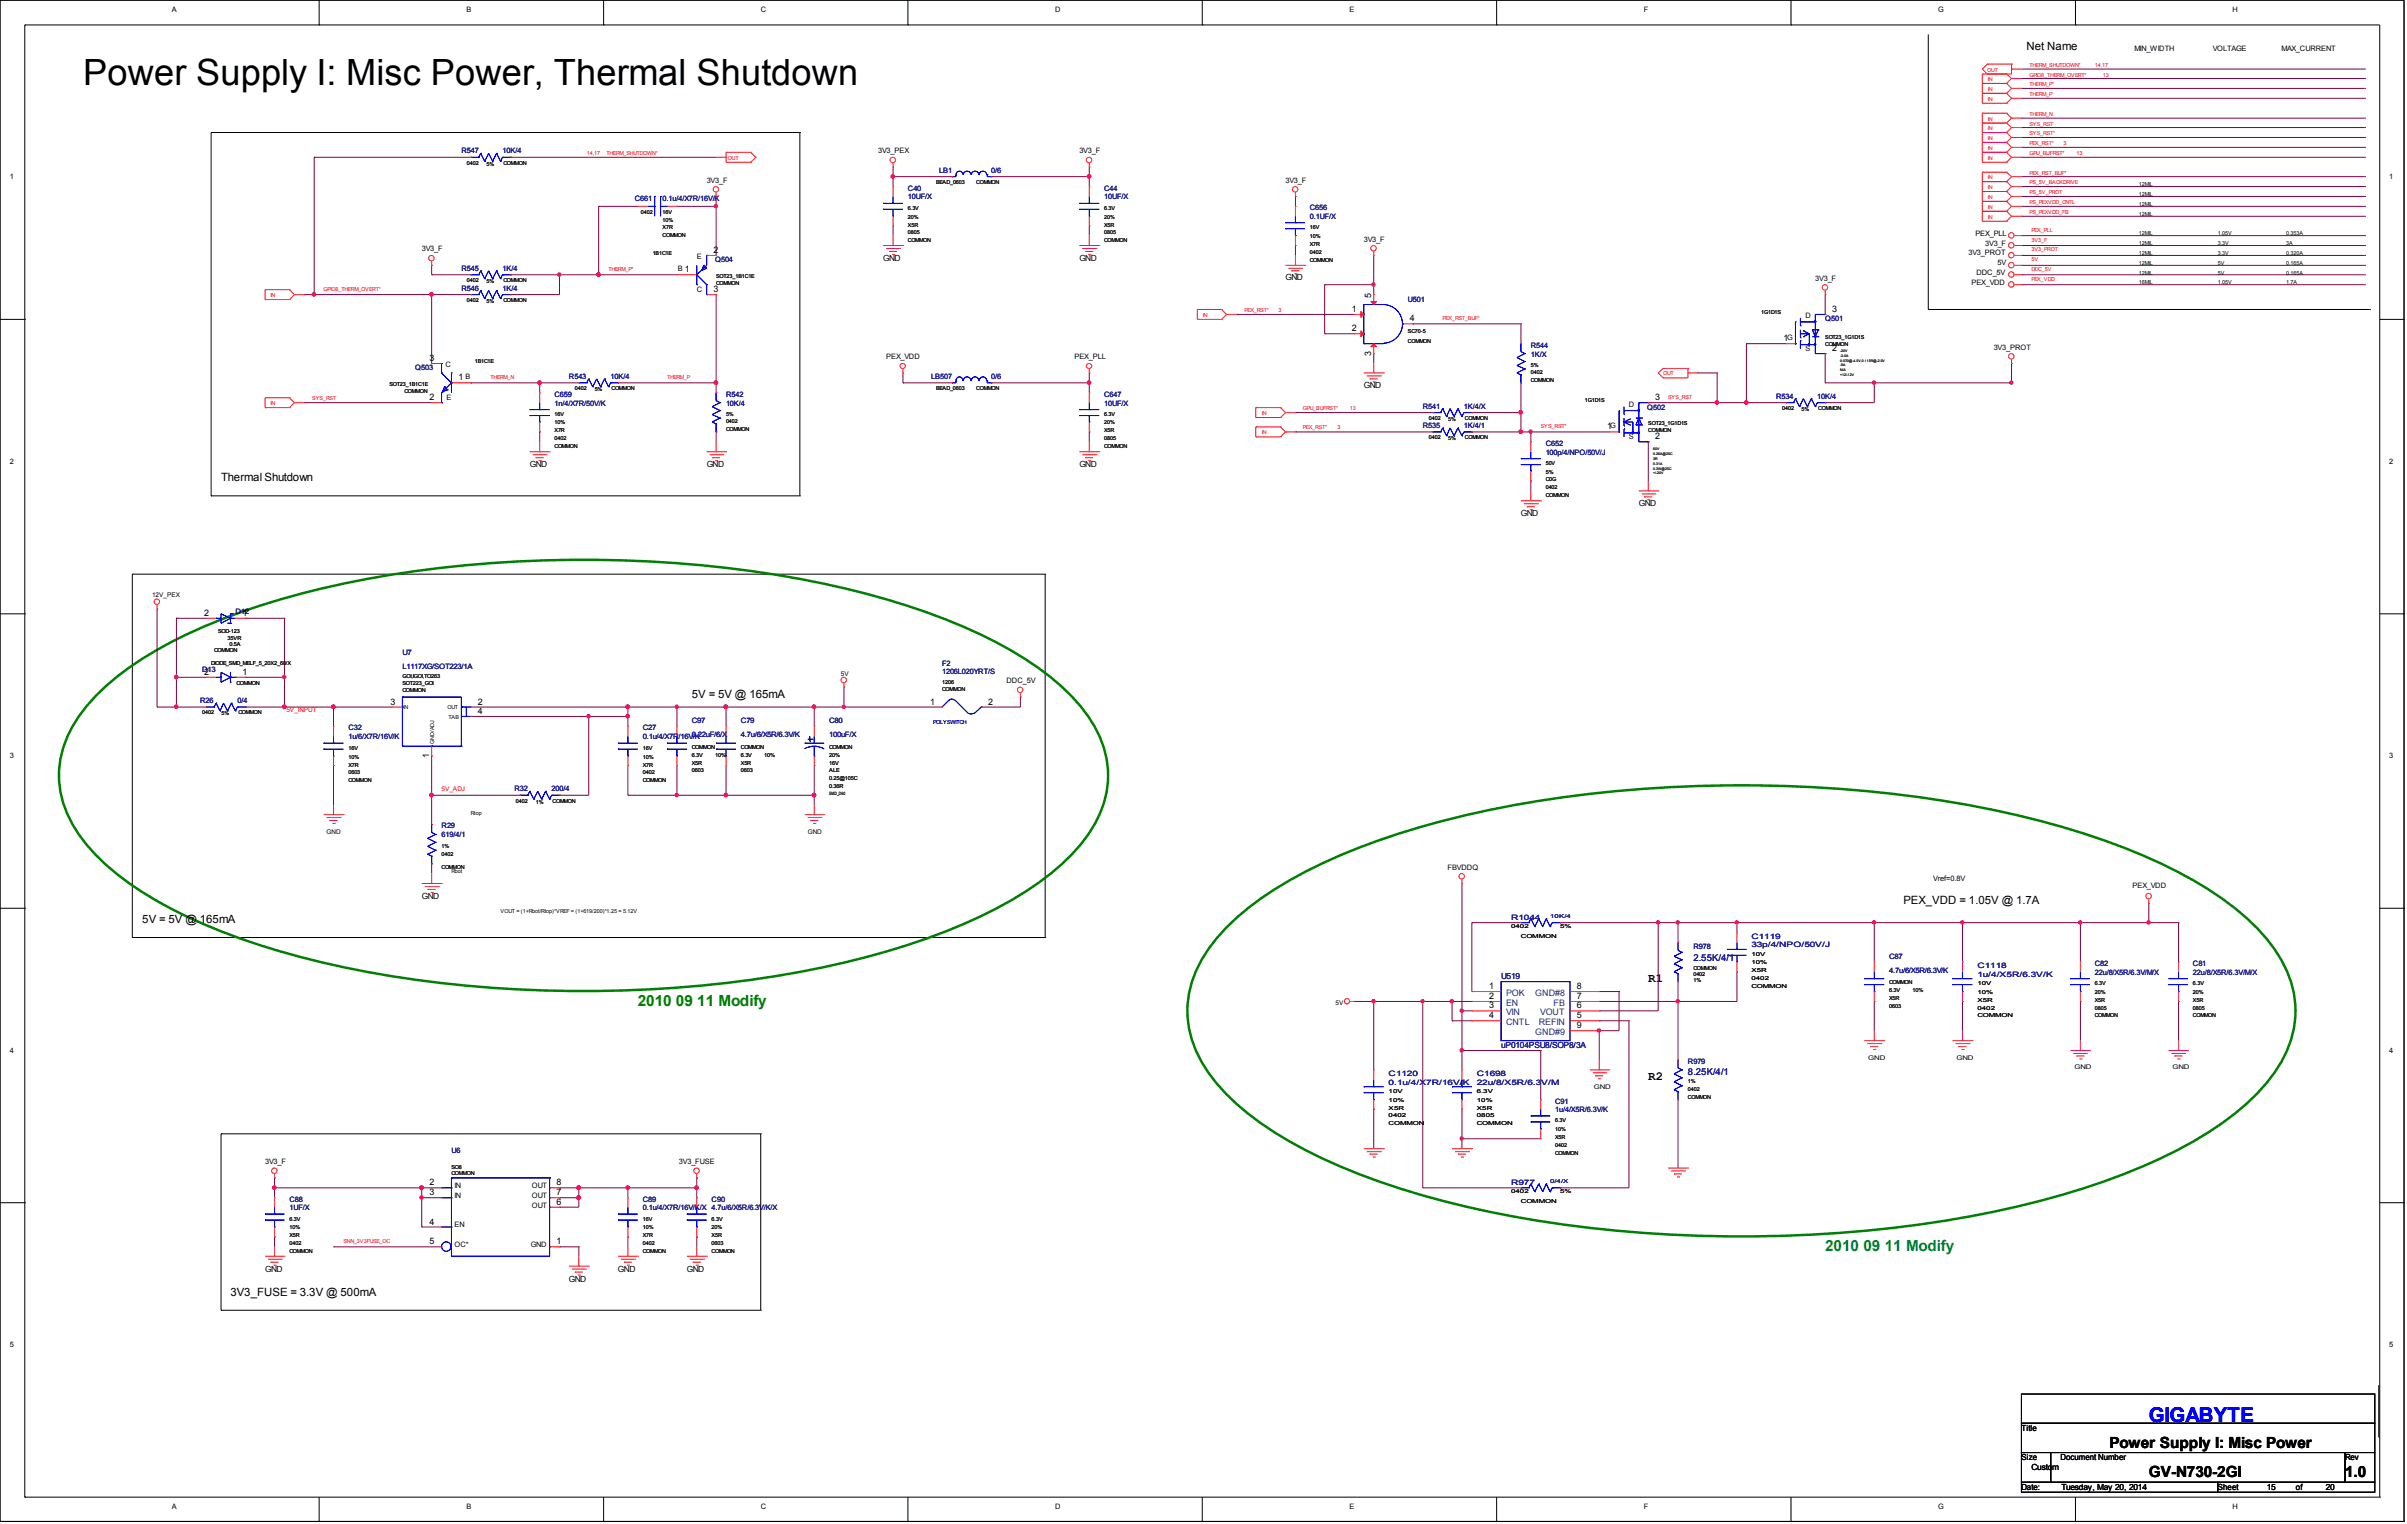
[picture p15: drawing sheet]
<svg xmlns="http://www.w3.org/2000/svg" width="273mm" height="173mm" viewBox="0 0 273 173" stroke-linecap="round" stroke-linejoin="round" font-family="sans-serif">
<defs><g id="words">
<text font-size="4.1" x="9.4" y="9.6">Power Supply I: Misc Power, Thermal Shutdown</text>
<text font-size="2.3" fill="#00f" x="243.7" y="161.3">GIGABYTE</text>
<text font-size="1.7" fill="#008000" x="72.3" y="114.1">2010 09 11 Modify</text>
<text font-size="1.7" fill="#008040" x="207" y="141.9">2010 09 11 Modify</text>
<g font-size="1.7">
<text x="239.3" y="164.2">Power Supply I: Misc Power</text>
<text x="243.7" y="167.5">GV-­N730-­2GI</text>
<text x="266" y="167.5">1.0</text>
</g>
<g font-size="1.4">
<text x="187" y="111.4">R1</text>
<text x="187" y="122.5">R2</text>
</g>
<g font-size="1.3">
<text x="229.8" y="5.6">Net Name</text>
<text x="25.1" y="54.6">Thermal Shutdown</text>
<text x="78.5" y="79.1">5V = 5V @ 165mA</text>
<text x="16.1" y="104.7">5V = 5V @ 165mA</text>
<text x="215.9" y="102.5">PEX_VDD = 1.05V @ 1.7A</text>
<text x="26.1" y="147">3V3_FUSE = 3.3V @ 500mA</text>
</g>
<g font-size="1.1" fill="#000080">
<text x="192.1" y="109">2.55K/4/1</text>
<text x="191.5" y="121.9">8.25K/4/1</text>
</g>
<g font-size="1">
<text x="80.9" y="28.7">2</text>
<text x="100.2" y="29.6">GND</text>
<text x="122.4" y="29.6">GND</text>
<text x="77.7" y="30.9">1</text>
<text x="80.9" y="33.1">3</text>
<text x="145.8" y="31.8">GND</text>
<text x="153.3" y="35.4">1</text>
<text x="155.5" y="33.7" transform="rotate(-90 155.5 33.7)">5</text>
<text x="207.8" y="35.4">3</text>
<text x="48.7" y="40.9">3</text>
<text x="153.3" y="37.6">2</text>
<text x="155.5" y="40.3" transform="rotate(-90 155.5 40.3)">3</text>
<text x="159.9" y="36.4">4</text>
<text x="202.3" y="38.7">1</text>
<text x="207.8" y="39.8">2</text>
<text x="48.7" y="45.4">2</text>
<text x="52" y="43.1">1</text>
<text x="154.7" y="44">GND</text>
<text x="187.7" y="45.4">3</text>
<text x="60.1" y="53">GND</text>
<text x="80.2" y="53">GND</text>
<text x="122.4" y="53">GND</text>
<text x="182.3" y="48.7">1</text>
<text x="187.7" y="49.8">2</text>
<text x="172.5" y="58.5">GND</text>
<text x="185.9" y="57.4">GND</text>
<text x="23.2" y="69.8">2</text>
<text x="27.5" y="69.8">1</text>
<text x="23.2" y="76.5">2</text>
<text x="27.5" y="76.5">1</text>
<text x="44.3" y="79.9">3</text>
<text x="54.2" y="79.9">2</text>
<text x="54.2" y="81">4</text>
<text x="105.5" y="79.9">1</text>
<text x="112.1" y="79.9">2</text>
<text x="48.7" y="86" transform="rotate(-90 48.7 86)">1</text>
<text x="47.8" y="101.9">GND</text>
<text x="168.9" y="112.2">1</text>
<text x="168.9" y="113.3">2</text>
<text x="178.9" y="113.3">7</text>
<text x="178.9" y="112.2">8</text>
<text x="168.9" y="114.3">3</text>
<text x="168.9" y="115.5">4</text>
<text x="178.9" y="114.3">6</text>
<text x="178.9" y="115.5">5</text>
<text x="178.9" y="116.6">9</text>
<text x="48.7" y="134.4">2</text>
<text x="48.7" y="135.5">3</text>
<text x="63.1" y="136.6">6</text>
<text x="63.1" y="135.5">7</text>
<text x="63.1" y="134.4">8</text>
<text x="48.7" y="138.9">4</text>
<text x="48.7" y="141.1">5</text>
<text x="63.1" y="141.1">1</text>
<text x="30.1" y="144.2">GND</text>
<text x="64.5" y="145.3">GND</text>
<text x="70.1" y="144.2">GND</text>
<text x="77.9" y="144.2">GND</text>
<text x="229.3" y="162.2">Title</text>
<text x="229.3" y="165.6">Size</text>
<text x="230.4" y="166.7">Custom</text>
<text x="233.7" y="165.6">Document Number</text>
<text x="266" y="165.6">Rev</text>
<text x="229.3" y="168.9">Date:</text>
<text x="233.8" y="168.9">Tuesday, May 20, 2014</text>
<text x="251.5" y="168.9">Sheet</text>
<text x="257.1" y="168.9">15</text>
<text x="260.4" y="168.9">of</text>
<text x="263.8" y="168.9">20</text>
</g>
<g font-size="1" fill="#000080">
<text x="170.3" y="111">U519</text>
<text x="170.3" y="118.8">uP0104PSU8/SOP8/3A</text>
</g>
<g font-size="1" fill="#004080">
<text x="170.8" y="112.9">POK</text>
<text x="174.1" y="112.9">GND#8</text>
<text x="170.8" y="114.1">EN</text>
<text x="170.8" y="115.1">VIN</text>
<text x="170.8" y="116.3">CNTL</text>
<text x="174.1" y="117.4">GND#9</text>
<text x="174.5" y="116.3">REFIN</text>
<text x="174.7" y="115.1">VOUT</text>
<text x="176.2" y="114.1">FB</text>
</g>
<g font-size=".8">
<text x="19.5" y="1.4">A</text>
<text x="52.9" y="1.4">B</text>
<text x="86.3" y="1.4">C</text>
<text x="119.7" y="1.4">D</text>
<text x="153.1" y="1.4">E</text>
<text x="186.4" y="1.4">F</text>
<text x="219.8" y="1.4">G</text>
<text x="242.1" y="5.8">MIN_WIDTH</text>
<text x="251" y="5.8">VOLTAGE</text>
<text x="253.2" y="1.4">H</text>
<text x="258.8" y="5.8">MAX_CURRENT</text>
<text x="99.6" y="17.4">3V3_PEX</text>
<text x="122.4" y="17.4">3V3_F</text>
<text x="1.1" y="20.3">1</text>
<text x="80.2" y="20.7">3V3_F</text>
<text x="145.8" y="20.7">3V3_F</text>
<text x="271" y="20.3">1</text>
<text x="47.8" y="28.5">3V3_F</text>
<text x="79" y="29.4">E</text>
<text x="154.7" y="27.4">3V3_F</text>
<text x="223.3" y="29">3V3_PROT</text>
<text x="224.1" y="26.7">PEX_PLL</text>
<text x="225.2" y="27.8">3V3_F</text>
<text x="76.9" y="30.8">B</text>
<text x="79" y="33.1">C</text>
<text x="205.9" y="31.8">3V3_F</text>
<text x="223.6" y="32.3">PEX_VDD</text>
<text x="224.2" y="31.2">DDC_5V</text>
<text x="226.6" y="30.1">5V</text>
<text x="50.5" y="41.7">C</text>
<text x="100.5" y="40.7">PEX_VDD</text>
<text x="121.9" y="40.7">PEX_PLL</text>
<text x="202.7" y="38.5">G</text>
<text x="204.8" y="39.8">S</text>
<text x="204.8" y="36.1">D</text>
<text x="226.1" y="39.6">3V3_PROT</text>
<text x="50.6" y="45.3">E</text>
<text x="52.8" y="43">B</text>
<text x="184.8" y="46.1">D</text>
<text x="1.1" y="52.6">2</text>
<text x="182.6" y="48.5">G</text>
<text x="184.8" y="49.8">S</text>
<text x="271" y="52.6">2</text>
<text x="114.2" y="77.5">DDC_5V</text>
<text x="1.1" y="86">3</text>
<text x="271" y="86">3</text>
<text x="164.2" y="98.6">FBVDDQ</text>
<text x="219.3" y="99.8">Vref=0.8V</text>
<text x="241.9" y="100.7">PEX_VDD</text>
<text x="1.1" y="119.4">4</text>
<text x="271" y="119.4">4</text>
<text x="30.1" y="132">3V3_F</text>
<text x="77" y="132">3V3_FUSE</text>
<text x="51.5" y="134.7">IN</text>
<text x="51.5" y="135.8">IN</text>
<text x="60.3" y="136.9">OUT</text>
<text x="60.3" y="135.8">OUT</text>
<text x="60.3" y="134.7">OUT</text>
<text x="51.5" y="139.1">EN</text>
<text x="51.5" y="141.4">OC*</text>
<text x="60.2" y="141.4">GND</text>
<text x="1.1" y="152.7">5</text>
<text x="271" y="152.7">5</text>
<text x="19.5" y="171.1">A</text>
<text x="52.9" y="171.1">B</text>
<text x="86.3" y="171.1">C</text>
<text x="119.7" y="171.1">D</text>
<text x="153.1" y="171.1">E</text>
<text x="186.4" y="171.1">F</text>
<text x="219.8" y="171.1">G</text>
<text x="253.2" y="171.1">H</text>
</g>
<g font-size=".8" fill="#000080">
<text x="52.3" y="17.4">R547</text>
<text x="57" y="17.4">10K/4</text>
<text x="72" y="22.8">C661</text>
<text x="75.2" y="22.8">0.1u/4/X7R/16V/K</text>
<text x="103" y="21.6">C40</text>
<text x="103" y="22.6">10UF/X</text>
<text x="106.5" y="19.6">LB1</text>
<text x="112.4" y="19.6">0/6</text>
<text x="125.2" y="21.6">C44</text>
<text x="125.2" y="22.6">10UF/X</text>
<text x="148.6" y="23.9">C656</text>
<text x="81.1" y="29.8">Q504</text>
<text x="148.6" y="24.9">0.1UF/X</text>
<text x="52.3" y="33">R546</text>
<text x="52.3" y="30.8">R545</text>
<text x="57" y="33">1K/4</text>
<text x="57" y="30.8">1K/4</text>
<text x="159.7" y="34.2">U501</text>
<text x="173.6" y="39.4">R544</text>
<text x="173.6" y="40.4">1K/X</text>
<text x="207" y="36.4">Q501</text>
<text x="47.1" y="42">Q503</text>
<text x="62.9" y="45">C659</text>
<text x="62.9" y="46">1n/4/X7R/50V/K</text>
<text x="64.5" y="43">R543</text>
<text x="69.3" y="43">10K/4</text>
<text x="82.3" y="45">R542</text>
<text x="82.3" y="46">10K/4</text>
<text x="105.6" y="43">LB507</text>
<text x="112.4" y="43">0/6</text>
<text x="125.2" y="45">C647</text>
<text x="125.2" y="46">10UF/X</text>
<text x="161.4" y="46.3">R541</text>
<text x="166" y="46.3">1K/4/X</text>
<text x="186.8" y="46.4">Q502</text>
<text x="201.5" y="45.2">R534</text>
<text x="206.1" y="45.2">10K/4</text>
<text x="161.4" y="48.5">R535</text>
<text x="166" y="48.5">1K/4/1</text>
<text x="175.3" y="50.6">C652</text>
<text x="175.3" y="51.6">100p/4/NPO/50V/J</text>
<text x="26.7" y="69.6">D12</text>
<text x="22.9" y="76.2">D13</text>
<text x="45.6" y="74.3">U7</text>
<text x="45.6" y="75.8">L1117XG/SOT223/1A</text>
<text x="106.9" y="75.5">F2</text>
<text x="106.9" y="76.5">1206L020YRT/S</text>
<text x="22.7" y="79.7">R26</text>
<text x="26.9" y="79.7">0/4</text>
<text x="39.5" y="82.8">C32</text>
<text x="39.5" y="83.8">1u/6/X7R/16V/K</text>
<text x="72.9" y="82.8">C27</text>
<text x="72.9" y="83.8">0.1u/4/X7R/16V/K</text>
<text x="78.5" y="82">C97</text>
<text x="78.5" y="83.6">0.22uF/6/X</text>
<text x="84" y="82">C79</text>
<text x="84" y="83.6">4.7u/6/X5R/6.3V/K</text>
<text x="94" y="82">C80</text>
<text x="94" y="83.6">100uF/X</text>
<text x="58.3" y="89.7">R32</text>
<text x="62.6" y="89.7">200/4</text>
<text x="50.1" y="93.9">R29</text>
<text x="50.1" y="95">619/4/1</text>
<text x="171.4" y="104.3">R1044</text>
<text x="192.1" y="107.7">R978</text>
<text x="198.6" y="106.4">C1119</text>
<text x="198.6" y="107.4">33p/4/NPO/50V/J</text>
<text x="214.3" y="108.8">C87</text>
<text x="214.3" y="110.3">4.7u/6/X5R/6.3V/K</text>
<text x="224.3" y="109.7">C1118</text>
<text x="224.3" y="110.8">1u/4/X5R/6.3V/K</text>
<text x="237.6" y="109.5">C82</text>
<text x="237.6" y="110.5">22u/8/X5R/6.3V/M/X</text>
<text x="248.7" y="109.5">C81</text>
<text x="248.7" y="110.5">22u/8/X5R/6.3V/M/X</text>
<text x="157.5" y="122">C1120</text>
<text x="157.5" y="123">0.1u/4/X7R/16V/K</text>
<text x="167.5" y="122">C1698</text>
<text x="167.5" y="123">22u/8/X5R/6.3V/M</text>
<text x="176.4" y="125.1">C91</text>
<text x="191.5" y="120.6">R979</text>
<text x="51.2" y="130.7">U6</text>
<text x="176.4" y="126.1">1u/4/X5R/6.3V/K</text>
<text x="32.8" y="136.3">C88</text>
<text x="32.8" y="137.2">1UF/X</text>
<text x="72.9" y="136.3">C89</text>
<text x="72.9" y="137.2">0.1u/4/X7R/16V/K/X 4.7u/6/X5R/6.3V/K/X</text>
<text x="80.7" y="136.3">C90</text>
<text x="171.4" y="134.4">R977</text>
</g>
<g font-size=".7">
<text x="17.3" y="67.8">12V_PEX</text>
<text x="95.4" y="76.6">5V</text>
<text x="37" y="94.6">GND</text>
<text x="91.6" y="94.6">GND</text>
<text x="151.5" y="114">5V</text>
<text x="180.8" y="123.5">GND</text>
<text x="211.9" y="120.2">GND</text>
<text x="221.9" y="120.2">GND</text>
<text x="235.3" y="121.3">GND</text>
<text x="246.4" y="121.3">GND</text>
</g>
<g font-size=".7" fill="#f00">
<text x="32.5" y="80.8">5V_INPUT</text>
<text x="50.1" y="89.7">5V_ADJ</text>
</g>
<g font-size=".6" fill="#f00">
<text x="225.4" y="8.1">OUT</text>
<text x="225.5" y="11.4">IN</text>
<text x="225.5" y="10.3">IN</text>
<text x="225.5" y="9.2">IN</text>
<text x="230.2" y="10.9">THERM_P</text>
<text x="230.2" y="9.7">THERM_P*</text>
<text x="230.2" y="8.7">GPIO8_THERM_OVERT*</text>
<text x="230.2" y="7.6">THERM_SHUTDOWN*</text>
<text x="237.6" y="7.6">14,17</text>
<text x="238.5" y="8.7">13</text>
<text x="66.6" y="17.6">14,17</text>
<text x="68.8" y="17.6">THERM_SHUTDOWN*</text>
<text x="225.5" y="17">IN</text>
<text x="225.5" y="15.9">IN</text>
<text x="225.5" y="14.7">IN</text>
<text x="225.5" y="13.7">IN</text>
<text x="230.2" y="17.6">GPU_BUFRST*</text>
<text x="230.2" y="16.4">PEX_RST*</text>
<text x="230.2" y="15.3">SYS_RST*</text>
<text x="230.2" y="14.2">SYS_RST</text>
<text x="230.2" y="13.1">THERM_N</text>
<text x="234.1" y="16.4">3</text>
<text x="235.5" y="17.6">13</text>
<text x="82.6" y="18.1">OUT</text>
<text x="225.5" y="23.7">IN</text>
<text x="225.5" y="22.6">IN</text>
<text x="225.5" y="21.4">IN</text>
<text x="225.5" y="20.3">IN</text>
<text x="225.5" y="18.1">IN</text>
<text x="230.2" y="23.1">PS_PEXVDD_CNTL</text>
<text x="230.2" y="22">PS_5V_PROT</text>
<text x="230.2" y="20.9">PS_5V_BACKDRIVE</text>
<text x="230.2" y="19.8">PEX_RST_BUF*</text>
<text x="225.5" y="24.8">IN</text>
<text x="230.2" y="24.2">PS_PEXVDD_FB</text>
<text x="230.4" y="27.4">3V3_F</text>
<text x="230.4" y="28.5">3V3_PROT</text>
<text x="230.4" y="29.6">5V</text>
<text x="230.4" y="26.3">PEX_PLL</text>
<text x="30.7" y="33.7">IN</text>
<text x="36.7" y="33">GPIO8_THERM_OVERT*</text>
<text x="69" y="30.7">THERM_P*</text>
<text x="136.4" y="35.9">IN</text>
<text x="141.1" y="35.4">PEX_RST*</text>
<text x="145" y="35.4">3</text>
<text x="230.4" y="30.7">DDC_5V</text>
<text x="230.4" y="31.8">PEX_VDD</text>
<text x="163.6" y="36.3">PEX_RST_BUF*</text>
<text x="30.7" y="45.9">IN</text>
<text x="35.4" y="45.4">SYS_RST</text>
<text x="55.6" y="43">THERM_N</text>
<text x="75.7" y="43">THERM_P</text>
<text x="143.1" y="47.1">IN</text>
<text x="147.8" y="46.5">GPU_BUFRST*</text>
<text x="153.1" y="46.5">13</text>
<text x="188.6" y="42.6">OUT</text>
<text x="189.2" y="45.2">SYS_RST</text>
<text x="143.1" y="49.3">IN</text>
<text x="147.8" y="48.7">PEX_RST*</text>
<text x="151.7" y="48.7">3</text>
<text x="174.8" y="48.5">SYS_RST*</text>
<text x="39" y="140.9">SNN_3V3FUSE_OC</text>
</g>
<g font-size=".6">
<text x="52.9" y="18.7">0402</text>
<text x="55.2" y="18.8">5%</text>
<text x="57.1" y="18.7">COMMON</text>
<text x="103" y="23.8">6.3V</text>
<text x="106.2" y="20.9">BEAD_0603</text>
<text x="110.7" y="20.9">COMMON</text>
<text x="125.2" y="23.8">6.3V</text>
<text x="242.6" y="21.1">12MIL</text>
<text x="242.6" y="22.2">12MIL</text>
<text x="242.6" y="23.3">12MIL</text>
<text x="72.7" y="24.2">0402</text>
<text x="74" y="28.9">1B1C1E</text>
<text x="75.2" y="26">X7R</text>
<text x="75.2" y="24.2">16V</text>
<text x="75.2" y="26.9">COMMON</text>
<text x="75.2" y="25.1">10%</text>
<text x="103" y="27.4">COMMON</text>
<text x="103" y="24.8">20%</text>
<text x="103" y="25.7">X5R</text>
<text x="103" y="26.6">0805</text>
<text x="125.2" y="27.4">COMMON</text>
<text x="125.2" y="24.8">20%</text>
<text x="125.2" y="25.7">X5R</text>
<text x="125.2" y="26.6">0805</text>
<text x="148.6" y="27.9">X7R</text>
<text x="148.6" y="26">16V</text>
<text x="148.6" y="29.7">COMMON</text>
<text x="148.6" y="27">10%</text>
<text x="148.6" y="28.8">0402</text>
<text x="242.6" y="27.8">12MIL</text>
<text x="242.6" y="28.9">12MIL</text>
<text x="242.6" y="26.7">12MIL</text>
<text x="242.6" y="24.5">12MIL</text>
<text x="251.5" y="27.8">3.3V</text>
<text x="251.5" y="28.9">3.3V</text>
<text x="251.5" y="26.7">1.05V</text>
<text x="259.3" y="27.8">3A</text>
<text x="259.3" y="28.9">0.320A</text>
<text x="259.3" y="26.7">0.353A</text>
<text x="52.9" y="32">0402</text>
<text x="52.9" y="34.3">0402</text>
<text x="55.2" y="32.1">5%</text>
<text x="55.2" y="34.4">5%</text>
<text x="57.1" y="34.3">COMMON</text>
<text x="57.1" y="32">COMMON</text>
<text x="81.2" y="32.3">COMMON</text>
<text x="81.2" y="31.6">SOT23_1B1C1E</text>
<text x="199.8" y="35.6">1G1D1S</text>
<text x="242.6" y="30">12MIL</text>
<text x="242.6" y="31.2">12MIL</text>
<text x="242.6" y="32.2">16MIL</text>
<text x="251.5" y="30">5V</text>
<text x="251.5" y="31.2">5V</text>
<text x="251.5" y="32.2">1.05V</text>
<text x="259.3" y="30">0.165A</text>
<text x="259.3" y="31.2">0.165A</text>
<text x="259.3" y="32.2">1.7A</text>
<text x="53.8" y="41.2">1B1C1E</text>
<text x="159.7" y="37.8">SC70-­5</text>
<text x="159.7" y="38.9">COMMON</text>
<text x="173.6" y="41.6">5%</text>
<text x="207" y="38.5">SOT23_1G1D1S</text>
<text x="207" y="39.3">COMMON</text>
<text x="44.2" y="43.8">SOT23_1B1C1E</text>
<text x="45.9" y="44.6">COMMON</text>
<text x="62.9" y="47.2">16V</text>
<text x="65.2" y="44.3">0402</text>
<text x="67.5" y="44.4">5%</text>
<text x="69.4" y="44.3">COMMON</text>
<text x="82.3" y="47.2">5%</text>
<text x="106.2" y="44.3">BEAD_0603</text>
<text x="110.7" y="44.3">COMMON</text>
<text x="125.2" y="47.2">6.3V</text>
<text x="162.1" y="47.6">0402</text>
<text x="164.2" y="47.7">5%</text>
<text x="166.2" y="47.6">COMMON</text>
<text x="173.6" y="42.5">0402</text>
<text x="173.6" y="43.4">COMMON</text>
<text x="179.8" y="45.6">1G1D1S</text>
<text x="202.1" y="46.5">0402</text>
<text x="204.3" y="46.6">5%</text>
<text x="206.2" y="46.5">COMMON</text>
<text x="62.9" y="50.8">COMMON</text>
<text x="62.9" y="49.9">0402</text>
<text x="62.9" y="49">X7R</text>
<text x="62.9" y="48.1">10%</text>
<text x="82.3" y="48">0402</text>
<text x="82.3" y="48.9">COMMON</text>
<text x="125.2" y="50.8">COMMON</text>
<text x="125.2" y="49.9">0805</text>
<text x="125.2" y="49">X5R</text>
<text x="125.2" y="48.1">20%</text>
<text x="162.1" y="49.8">0402</text>
<text x="164.2" y="49.9">5%</text>
<text x="166.2" y="49.8">COMMON</text>
<text x="175.3" y="52.7">50V</text>
<text x="175.3" y="53.7">5%</text>
<text x="187" y="48.2">SOT23_1G1D1S</text>
<text x="187" y="49">COMMON</text>
<text x="175.3" y="56.4">COMMON</text>
<text x="175.3" y="54.6">C0G</text>
<text x="175.3" y="55.5">0402</text>
<text x="24.7" y="71.7">SOD-­123</text>
<text x="23.9" y="75.5">DIODE_SMD_MELF_5_20X2_60/X</text>
<text x="24.3" y="74">COMMON</text>
<text x="25.8" y="72.5">35VR</text>
<text x="26" y="73.2">0.5A</text>
<text x="26.8" y="77.6">COMMON</text>
<text x="45.6" y="76.9">GOI,IGOI,TO263</text>
<text x="45.6" y="77.6">SOT223_GOI</text>
<text x="106.9" y="77.5">1206</text>
<text x="22.9" y="81">0402</text>
<text x="25.1" y="81.1">5%</text>
<text x="27" y="81">COMMON</text>
<text x="45.6" y="78.4">COMMON</text>
<text x="45.8" y="80.5">IN</text>
<text x="50.8" y="80.5">OUT</text>
<text x="50.9" y="81.5">TAB</text>
<text x="106.9" y="78.3">COMMON</text>
<text x="39.5" y="85">16V</text>
<text x="39.5" y="88.7">COMMON</text>
<text x="39.5" y="86.9">X7R</text>
<text x="39.5" y="87.8">0603</text>
<text x="39.5" y="86">10%</text>
<text x="49.2" y="84.4" transform="rotate(-90 49.2 84.4)">GND/ADJ</text>
<text x="72.9" y="86">10%</text>
<text x="72.9" y="88.7">COMMON</text>
<text x="72.9" y="87.8">0402</text>
<text x="72.9" y="85">16V</text>
<text x="72.9" y="86.9">X7R</text>
<text x="78.5" y="84.9">COMMON</text>
<text x="78.5" y="85.8">6.3V</text>
<text x="78.5" y="86.7">X5R</text>
<text x="78.5" y="87.5">0603</text>
<text x="81.1" y="85.8">10%</text>
<text x="84" y="84.9">COMMON</text>
<text x="84" y="85.8">6.3V</text>
<text x="84" y="86.7">X5R</text>
<text x="84" y="87.5">0603</text>
<text x="86.7" y="85.8">10%</text>
<text x="94" y="84.9">COMMON</text>
<text x="94" y="89.3">0.36R</text>
<text x="94" y="86.7">16V</text>
<text x="94" y="88.4">0.25@105C</text>
<text x="94" y="85.8">20%</text>
<text x="94" y="87.5">ALE</text>
<text x="53.4" y="92.4">Rtop</text>
<text x="58.5" y="91">0402</text>
<text x="60.8" y="91.1">1%</text>
<text x="62.7" y="91">COMMON</text>
<text x="50.1" y="96.1">1%</text>
<text x="50.1" y="98.6">COMMON</text>
<text x="50.1" y="97">0402</text>
<text x="51.2" y="99">Rbot</text>
<text x="56.8" y="103.5">VOUT = (1+Rbot/Rtop)*VREF = (1+619/200)*1.25 = 5.12V</text>
<text x="171.4" y="105.2">0402</text>
<text x="172.5" y="106.4">COMMON</text>
<text x="176.9" y="105.2">5%</text>
<text x="192.1" y="110">COMMON</text>
<text x="192.1" y="110.7">0402</text>
<text x="192.1" y="111.4">1%</text>
<text x="198.6" y="112">COMMON</text>
<text x="198.6" y="108.4">10V</text>
<text x="198.6" y="110.2">X5R</text>
<text x="198.6" y="111.1">0402</text>
<text x="198.6" y="109.3">10%</text>
<text x="214.3" y="111.6">COMMON</text>
<text x="214.3" y="112.5">6.3V</text>
<text x="214.3" y="113.4">X5R</text>
<text x="216.9" y="112.5">10%</text>
<text x="224.3" y="111.7">10V</text>
<text x="224.3" y="113.6">X5R</text>
<text x="224.3" y="112.7">10%</text>
<text x="237.6" y="112.7">20%</text>
<text x="237.6" y="113.6">X5R</text>
<text x="237.6" y="111.7">6.3V</text>
<text x="248.7" y="112.7">20%</text>
<text x="248.7" y="113.6">X5R</text>
<text x="248.7" y="111.7">6.3V</text>
<text x="214.3" y="114.3">0603</text>
<text x="224.3" y="115.4">COMMON</text>
<text x="224.3" y="114.5">0402</text>
<text x="237.6" y="114.5">0805</text>
<text x="237.6" y="115.4">COMMON</text>
<text x="248.7" y="114.5">0805</text>
<text x="248.7" y="115.4">COMMON</text>
<text x="157.5" y="124">10V</text>
<text x="157.5" y="125.9">X5R</text>
<text x="157.5" y="125">10%</text>
<text x="167.5" y="125.9">X5R</text>
<text x="167.5" y="125">10%</text>
<text x="167.5" y="124">6.3V</text>
<text x="191.5" y="124.6">COMMON</text>
<text x="191.5" y="122.8">1%</text>
<text x="191.5" y="123.7">0402</text>
<text x="157.5" y="127.6">COMMON</text>
<text x="157.5" y="126.7">0402</text>
<text x="167.5" y="127.6">COMMON</text>
<text x="167.5" y="126.7">0805</text>
<text x="176.4" y="127.3">6.3V</text>
<text x="176.4" y="131">COMMON</text>
<text x="176.4" y="129.2">X5R</text>
<text x="176.4" y="128.3">10%</text>
<text x="176.4" y="130.1">0402</text>
<text x="51.2" y="132.5">SO8</text>
<text x="51.2" y="133.3">COMMON</text>
<text x="171.4" y="135.3">0402</text>
<text x="172.5" y="136.4">COMMON</text>
<text x="176.9" y="135.3">5%</text>
<text x="32.8" y="142.1">COMMON</text>
<text x="32.8" y="139.4">10%</text>
<text x="32.8" y="140.3">X5R</text>
<text x="32.8" y="141.2">0402</text>
<text x="32.8" y="138.4">6.3V</text>
<text x="72.9" y="141.2">0402</text>
<text x="72.9" y="139.4">10%</text>
<text x="72.9" y="142.1">COMMON</text>
<text x="72.9" y="140.3">X7R</text>
<text x="72.9" y="138.4">16V</text>
<text x="80.7" y="138.4">6.3V</text>
<text x="80.7" y="141.2">0603</text>
<text x="80.7" y="140.3">X5R</text>
<text x="80.7" y="139.4">20%</text>
<text x="80.7" y="142.1">COMMON</text>
</g>
<text font-size=".6" fill="#00f" x="105.8" y="82.1">POLYSWITCH</text>
<g font-size=".6" fill="#000080">
<text x="175.8" y="104.1">10K/4</text>
<text x="175.8" y="134.2">0/4/X</text>
</g>
<text font-size=".5" x="94" y="90.1">SMD_D60</text>
<g font-size=".4">
<text x="208.7" y="41.6">-­9A</text>
<text x="208.7" y="40.4">-­3.0A</text>
<text x="208.7" y="39.9">-­20V</text>
<text x="208.7" y="41">0.070@-­4.5V,0.115R@-­2.5V</text>
<text x="208.7" y="42.1">N/A</text>
<text x="208.7" y="42.6">+12/-­12V</text>
<text x="187.5" y="52.7">0.31A</text>
<text x="187.5" y="51.6">0.26A@25C</text>
<text x="187.5" y="51">60V</text>
<text x="187.5" y="53.8">+/-­20V</text>
<text x="187.5" y="53.2">0.3W@25C</text>
<text x="187.5" y="52.1">3R</text>
</g>
</g></defs>
<g fill="none" stroke="#000" stroke-width=".11">
<path d="M0 0h.1M0 0h272.7v172.5M0 0v172.5M2.8 2.8h.1M2.8 2.8v167M2.8 2.8h267.1v167M23.9 15h.1M23.9 15v41.2M23.9 15h66.8M36.2 2.8h.1M36.2 0v2.8M68.5 2.8h.1"/>
<path d="M68.5 0v2.8M90.7 15h.1M90.7 15v41.2M103 2.8h.1M103 0v2.8M136.4 2.8h.1M136.4 0v2.8M169.8 2.8h.1M169.8 0v2.8M203.1 2.8h.1M203.1 0v2.8M218.7 3.9v31.2"/>
<path d="M235.4 2.8h.1M235.4 0v2.8M0 36.2h2.8M2.8 36.2h.1M218.7 35.1h.1M218.7 35.1h50.1M268.8 35.1h.1M269.9 36.2h2.8M272.7 36.2h.1M23.9 56.2h.1M23.9 56.2h66.8M90.7 56.2h.1"/>
<path d="M0 69.6h2.8M2.8 69.6h.1M15 65.1h.1M15 65.1v41.2M15 65.1h103.5M118.5 65.1h.1M118.5 65.1v41.2M269.9 69.6h2.8M272.7 69.6h.1M0 103h2.8M2.8 103h.1M15 106.3h.1"/>
<path d="M15 106.3h103.5M118.5 106.3h.1M269.9 103h2.8M272.7 103h.1M0 136.4h2.8M2.8 136.4h.1M25.1 128.6h.1M25.1 128.6v20M25.1 128.6h61.2M86.3 128.6h.1M86.3 128.6v20M269.9 136.4h2.8"/>
<path d="M272.7 136.4h.1M25.1 148.6h.1M25.1 148.6h61.2M86.3 148.6h.1M229.3 158.1h40.1v3.3h-40.1zM269.8 157.1v5.9M0 172.5h.1M0 172.5h272.7M2.8 169.8h.1M2.8 169.8h267.1M36.2 172.5h.1M36.2 169.8v2.7"/>
<path d="M68.5 172.5h.1M68.5 169.8v2.7M103 172.5h.1M103 169.8v2.7M136.4 172.5h.1M136.4 169.8v2.7M169.8 172.5h.1M169.8 169.8v2.7M203.1 172.5h.1M203.1 169.8v2.7M229.3 168.1h22.2v1.1h-22.2zM229.3 164.7h3.3v3.4h-3.3z"/>
<path d="M229.3 161.4h40.1v3.3h-40.1zM232.6 164.7h33.4v3.4h-33.4zM235.4 172.5h.1M235.4 169.8v2.7M251.5 168.1h17.9v1.1h-17.9zM266 164.7h3.4v3.4h-3.4zM269.8 163h.1M269.9 169.8h.1M272.7 172.5h.1"/>
</g>
<path d="M11.4 78.4a40.4 40.4 0 0 1 12.7-7.8 99.8 99.8 0 0 1 26.3-6.2 137.2 137.2 0 0 1 45.8 2.4 70.1 70.1 0 0 1 19.3 7.5 26.2 26.2 0 0 1 8.1 7.1 11 11 0 0 1 0 13 27.9 27.9 0 0 1-10.3 8.5 81.9 81.9 0 0 1-24 7.6 137.9 137.9 0 0 1-53.1-1.5 70.1 70.1 0 0 1-19.4-7.4 26.2 26.2 0 0 1-8-7.2 11 11 0 0 1 0-13l1.2-1.5zM139.6 104.7a42.7 42.7 0 0 1 13.5-8.2 106.2 106.2 0 0 1 27.7-6.5 146.3 146.3 0 0 1 48.4 2.5 74.5 74.5 0 0 1 20.4 7.8 27.6 27.6 0 0 1 8.5 7.5 11.4 11.4 0 0 1 0 13.6 25.8 25.8 0 0 1-8.5 7.5 71.3 71.3 0 0 1-20.4 7.8 145.8 145.8 0 0 1-63.4 0 74.5 74.5 0 0 1-20.4-7.8 27.6 27.6 0 0 1-8.5-7.5 11.4 11.4 0 0 1 0-13.6l1.2-1.6z" fill="none" stroke="#008000" stroke-width=".28"/>
<g fill="none" stroke="#800040" stroke-width=".11">
<path d="M35.6 17.8h.1M35.6 17.8v15.6M35.6 17.8h17.8M57.9 17.8h23.3M57.9 17.8h.1M101.3 19h.1M101.3 19v2.2M123.5 19h.1M123.5 19v2.2M229.3 17.8h38.9M229.3 8.9h38.9M229.3 16.7h38.9"/>
<path d="M229.3 14.5h38.9M229.3 15.6h38.9M229.3 13.4h38.9M229.3 11.1h38.9M229.3 10h38.9M229.3 7.8h38.9M268.2 8.9h.1M268.2 17.8h.1M268.2 16.7h.1M268.2 14.5h.1M268.2 15.6h.1M268.2 13.4h.1"/>
<path d="M268.2 11.1h.1M268.2 10h.1M268.2 7.8h.1M34.5 33.4h.1M34.5 33.4h18.9M35.6 33.4h.1M49 30.1h.1M49 31.2h.1M49 33.4h.1M49 30.1v1.1M49 33.4v7.8M49 31.2h4.4"/>
<path d="M57.9 31.2h18.9M57.9 31.2h.1M57.9 33.4h.1M63.5 31.2h.1M63.5 31.2v2.2h-5.6M67.9 23.4h.1M67.9 31.2h.1M67.9 23.4v7.8M67.9 23.4h4.4M76.8 23.4h4.4M76.8 23.4h.1M81.2 23.4h.1"/>
<path d="M81.2 22.3h.1M81.2 33.4h.1M81.2 22.3v6.7M81.2 33.4v11.1M101.3 20h6.7M101.3 20h.1M101.3 25.6h.1M101.3 25.6v1.1M112.4 20h11.1M112.4 20h.1M123.5 20h.1M123.5 25.6h.1"/>
<path d="M123.5 25.6v1.1M140.2 35.7h.1M140.2 35.7h13.4M146.9 22.3h.1M146.9 27.8h.1M146.9 22.3v1.1M146.9 27.8v1.2M150.2 32.3h5.6M150.2 37.8h3.4M150.2 37.8h.1M150.2 32.3h.1M150.2 32.3v5.5"/>
<path d="M155.8 32.3h.1M155.8 29h.1M155.8 29v4.4M160.3 36.7h12.2M160.3 36.7h.1M172.5 36.7h.1M172.5 36.7v2.3M198.1 39h4.5M198.1 39h.1M198.1 39v6.7M207 33.4h.1M207 33.4v2.3"/>
<path d="M229.3 31.2h38.9M229.3 20h38.9M229.3 23.4h38.9M229.3 32.3h38.9M229.3 27.8h38.9M229.3 29h38.9M229.3 30.1h38.9M229.3 26.7h38.9M229.3 21.2h38.9M229.3 22.3h38.9M229.3 24.5h38.9M268.2 27.8h.1"/>
<path d="M268.2 29h.1M268.2 30.1h.1M268.2 31.2h.1M268.2 26.7h.1M268.2 20h.1M268.2 32.3h.1M268.2 21.2h.1M268.2 22.3h.1M268.2 23.4h.1M268.2 24.5h.1M34.5 45.7h14.5M34.5 45.7h.1"/>
<path d="M53.4 43.4h12.3M53.4 43.4h.1M61.2 49h.1M61.2 43.4h.1M61.2 43.4v1.1M61.2 49v1.1M70.1 43.4h11.1M70.1 43.4h.1M81.2 49h.1M81.2 43.4h.1M81.2 49v1.1M102.4 43.4h5.6"/>
<path d="M102.4 42.3h.1M102.4 43.4h.1M102.4 42.3v1.1M112.4 43.4h11.1M112.4 43.4h.1M123.5 49h.1M123.5 43.4h.1M123.5 42.3h.1M123.5 42.3v2.2M123.5 49v1.1M146.9 46.8h15.6M146.9 49h15.6"/>
<path d="M146.9 46.8h.1M146.9 49h.1M155.8 40.1h.1M155.8 40.1v1.1M166.9 46.8h5.6M166.9 49h15.6M166.9 49h.1M166.9 46.8h.1M172.5 46.8h.1M172.5 49h.1M172.5 43.4h.1M172.5 43.4v5.6"/>
<path d="M173.6 54.5h.1M173.6 49h.1M173.6 49v1.1M173.6 54.5v1.2M187 50.1h.1M187 45.7h.1M187 50.1v4.4M187 45.7h15.6M192.5 42.3h.1M192.5 42.3h2.3M194.8 42.3h.1M194.8 45.7h.1"/>
<path d="M194.8 42.3v3.4M198.1 45.7h.1M207 40.1h.1M207 45.7h.1M207 43.4h.1M207 40.1v3.3M212.6 43.4h.1M212.6 43.4v2.3h-5.6M228.2 41.2h.1M228.2 41.2v2.2h-21.2M17.8 69h.1M17.8 69v11.2"/>
<path d="M20 76.8h.1M20 70.1h.1M20 70.1v10.1M20 76.8h3.4M20 70.1h3.4M27.8 76.8h4.5M27.8 70.1h4.5M27.8 76.8h.1M27.8 70.1h.1M32.3 76.8h.1M32.3 70.1h.1M32.3 70.1v10.1"/>
<path d="M95.7 77.9h.1M95.7 77.9v2.3M115.7 79h.1M115.7 79v1.2h-4.4M17.8 80.2h5.6M17.8 80.2h.1M20 80.2h.1M27.8 80.2h16.7M27.8 80.2h.1M32.3 80.2h.1M37.8 86.8h.1M37.8 80.2h.1"/>
<path d="M37.8 80.2v2.2M37.8 86.8v4.5M49 90.2h.1M49 85.7h.1M49 97.9h.1M49 85.7v7.8M49 97.9v1.2M49 90.2h10M53.4 81.2h17.8M53.4 80.2h.1M53.4 81.2h.1M53.4 80.2h53.5"/>
<path d="M63.5 90.2h.1M66.8 81.2h.1M66.8 81.2v9h-3.3M71.2 90.2h21.2M71.2 80.2h.1M71.2 81.2h.1M71.2 86.8h.1M71.2 90.2h.1M71.2 80.2v2.2M71.2 86.8v3.4M76.8 80.2h.1M76.8 90.2h.1"/>
<path d="M76.8 80.2v2.2M76.8 86.8v3.4M82.3 80.2h.1M82.3 90.2h.1M82.3 86.8h.1M82.3 80.2v2.2M82.3 86.8v3.4M92.4 80.2h.1M92.4 86.8h.1M92.4 90.2h.1M92.4 80.2v2.2M92.4 86.8v4.5"/>
<path d="M95.7 80.2h.1M111.3 80.2h.1M153.6 113.6h13.3M153.6 113.6h.1M155.8 113.6h.1M155.8 113.6v7.7M161.4 113.6h.1M161.4 113.6v21.1M164.7 115.8h2.2M164.7 113.6h.1M164.7 115.8h.1M164.7 113.6v2.2"/>
<path d="M165.8 119.1h9M165.8 114.6h1.1M165.8 114.6h.1M165.8 100.2h.1M165.8 119.1h.1M165.8 100.2v21.1M166.9 104.6h5.6M166.9 104.6h.1M166.9 104.6v7.8M174.8 119.1h.1M174.8 119.1v5.6M176.9 104.6h.1"/>
<path d="M176.9 104.6h70.2M181.4 112.4h.1M181.4 116.9h.1M181.4 114.6h.1M181.4 113.6h.1M181.4 115.8h.1M181.4 116.9v3.3M181.4 112.4h2.2M181.4 115.8h3.4M183.6 112.4h.1M183.6 112.4v4.5h-2.2M184.8 115.8h.1"/>
<path d="M184.8 115.8v18.9h-7.9M188.1 104.6h.1M188.1 104.6v10h-6.7M190.3 113.6h.1M190.3 104.6h.1M190.3 111.3h.1M190.3 104.6v2.3M190.3 111.3v8.9M197 110.2h.1M197 104.6h.1M197 104.6v1.1M197 110.2v3.4h-15.6"/>
<path d="M212.6 104.6h.1M212.6 113.6h.1M212.6 104.6v4.5M212.6 113.6v3.3M222.6 113.6h.1M222.6 104.6h.1M222.6 104.6v4.5M222.6 113.6v3.3M236 104.6h.1M236 113.6h.1M236 104.6v4.5M236 113.6v4.4"/>
<path d="M243.7 102.4h.1M243.7 104.6h.1M243.7 102.4v2.2M247.1 104.6h.1M247.1 113.6h.1M247.1 104.6v4.5M247.1 113.6v4.4M31.1 134.7h19M31.1 134.7h.1M31.1 133.6h.1M31.1 133.6v2.2M47.8 134.7h.1"/>
<path d="M47.8 135.8h.1M47.8 139.1h.1M47.8 134.7v4.4M47.8 139.1h2.3M47.8 135.8h2.3M63.5 134.7h15.5M63.5 135.8h2.2M63.5 136.9h.1M63.5 135.8h.1M63.5 134.7h.1M65.7 135.8h.1M65.7 134.7h.1"/>
<path d="M65.7 134.7v2.2h-2.2M71.2 134.7h.1M71.2 134.7v1.1M79 134.7h.1M79 133.6h.1M79 133.6v2.2M155.8 125.8h.1M155.8 125.8v4.5M161.4 134.7h11.1M161.4 134.7h.1M165.8 129.1h9M165.8 129.1h.1"/>
<path d="M165.8 125.8h.1M165.8 125.8v4.5M176.9 134.7h.1M190.3 124.7h.1M190.3 124.7v7.7M31.1 140.3h.1M31.1 140.3v1.1M37.8 141.4h12.3M37.8 141.4h.1M63.5 141.4h2.2M63.5 141.4h.1M65.7 141.4h.1"/>
<path d="M65.7 141.4v1.1M71.2 140.3h.1M71.2 140.3v1.1M79 140.3h.1M79 140.3v1.1"/>
</g>
<g fill="#f0f" stroke="#f0f" stroke-width=".11">
<circle cx="123.5" cy="20" r=".2"/>
<circle cx="81.2" cy="23.4" r=".2"/>
<circle cx="31.1" cy="134.7" r=".2"/>
<circle cx="47.8" cy="134.7" r=".2"/>
<circle cx="47.8" cy="135.8" r=".2"/>
<circle cx="155.8" cy="32.3" r=".2"/>
<circle cx="65.6" cy="135.8" r=".2"/>
<circle cx="65.6" cy="134.7" r=".2"/>
<circle cx="71.2" cy="134.7" r=".2"/>
<circle cx="79" cy="134.7" r=".2"/>
<circle cx="101.3" cy="20" r=".2"/>
<circle cx="228.1" cy="43.4" r=".2"/>
<circle cx="212.6" cy="43.4" r=".2"/>
<circle cx="35.6" cy="33.4" r=".2"/>
<circle cx="48.9" cy="33.4" r=".2"/>
<circle cx="123.5" cy="43.4" r=".2"/>
<circle cx="194.7" cy="45.6" r=".2"/>
<circle cx="198.1" cy="45.6" r=".2"/>
<circle cx="172.5" cy="48.9" r=".2"/>
<circle cx="172.5" cy="46.8" r=".2"/>
<circle cx="173.6" cy="48.9" r=".2"/>
<circle cx="61.2" cy="43.4" r=".2"/>
<circle cx="81.2" cy="43.4" r=".2"/>
<circle cx="67.9" cy="31.1" r=".2"/>
<circle cx="63.4" cy="31.1" r=".2"/>
<circle cx="20" cy="76.8" r=".2"/>
<circle cx="20" cy="80.1" r=".2"/>
<circle cx="71.2" cy="80.1" r=".2"/>
<circle cx="71.2" cy="81.2" r=".2"/>
<circle cx="66.7" cy="81.2" r=".2"/>
<circle cx="48.9" cy="90.2" r=".2"/>
<circle cx="92.3" cy="80.1" r=".2"/>
<circle cx="82.3" cy="80.1" r=".2"/>
<circle cx="76.8" cy="80.1" r=".2"/>
<circle cx="32.2" cy="80.1" r=".2"/>
<circle cx="32.2" cy="76.8" r=".2"/>
<circle cx="37.8" cy="80.1" r=".2"/>
<circle cx="92.3" cy="90.2" r=".2"/>
<circle cx="82.3" cy="90.2" r=".2"/>
<circle cx="95.7" cy="80.1" r=".2"/>
<circle cx="165.8" cy="119.1" r=".2"/>
<circle cx="165.8" cy="114.6" r=".2"/>
<circle cx="190.3" cy="104.6" r=".2"/>
<circle cx="243.7" cy="104.6" r=".2"/>
<circle cx="235.9" cy="104.6" r=".2"/>
<circle cx="155.8" cy="113.5" r=".2"/>
<circle cx="164.7" cy="113.5" r=".2"/>
<circle cx="181.4" cy="116.9" r=".2"/>
<circle cx="188.1" cy="104.6" r=".2"/>
<circle cx="161.4" cy="113.5" r=".2"/>
<circle cx="190.3" cy="113.5" r=".2"/>
<circle cx="165.8" cy="129.1" r=".2"/>
<circle cx="212.6" cy="104.6" r=".2"/>
<circle cx="222.6" cy="104.6" r=".2"/>
<circle cx="197" cy="104.6" r=".2"/>
<circle cx="76.8" cy="90.2" r=".2"/>
</g>
<g fill="none" stroke="#f00" stroke-width=".11">
<path d="M53.4 17.8h.1M57.9 17.8h.1M81.2 17.8h1.1M82.3 17.3h2.9M82.3 17.8h.1M82.3 17.3h.1M82.3 18.4h.1M82.3 18.4h2.9M82.3 17.3v1.1M85.2 17.3h.1M85.2 18.4h.1M85.2 17.3l.5 .5"/>
<path d="M85.7 17.8l-.5 .6M85.7 17.8h.1M101.3 19h.1M101.3 18.5v.5M123.5 19h.1M123.5 18.5v.5M224.8 19.5h.1M224.8 17.3h.1M224.8 18.4h.1M224.8 16.2h.1M224.8 15h.1M224.8 14h.1"/>
<path d="M224.8 12.8h.1M224.8 10.6h.1M224.8 11.7h.1M224.8 9.5h.1M224.8 8.4h.1M224.8 7.8h.1M224.8 18.4h2.8M224.8 17.3h2.8M224.8 8.4v3.3M224.8 12.8v5.6M224.8 19.5v5.6M224.8 16.2h2.8"/>
<path d="M224.8 15h2.8M224.8 14h2.8M224.8 10.6h2.8M224.8 11.7h2.8M224.8 9.5h2.8M224.8 19.5h2.8M224.8 12.8h2.8M224.8 7.8l.6 .6M225.4 7.3l-.6 .5M225.4 7.3h.1M225.4 8.4h.1M225.4 7.3h2.8"/>
<path d="M227.6 19.5l.6 .5M227.6 17.3l.6 .5M227.6 16.2l.6 .5M227.6 15l.6 .6M227.6 14l.6 .5M227.6 12.8l.6 .6M227.6 10.6l.6 .5M227.6 9.5l.6 .5M227.6 8.4l.6 .5M227.6 19.5h.1M227.6 18.4h.1M227.6 17.3h.1"/>
<path d="M227.6 16.2h.1M227.6 15h.1M227.6 14h.1M227.6 12.8h.1M227.6 11.7h.1M227.6 10.6h.1M227.6 9.5h.1M227.6 8.4h.1M228.2 17.8h.1M228.2 16.7h.1M228.2 15.6h.1M228.2 14.5h.1"/>
<path d="M228.2 13.4h.1M228.2 11.1h.1M228.2 10h.1M228.2 8.9h.1M228.2 7.3h.1M228.2 7.8h.1M228.2 7.3v1.1h-3.4M228.2 17.8h1.1M228.2 16.7h1.1M228.2 15.6h1.1M228.2 14.5h1.1M228.2 13.4h1.1"/>
<path d="M228.2 11.1h1.1M228.2 10h1.1M228.2 8.9h1.1M228.2 7.8h1.1M228.2 17.8l-.6 .6M228.2 16.7l-.6 .6M228.2 15.6l-.6 .6M228.2 14.5l-.6 .5M228.2 13.4l-.6 .6M228.2 11.1l-.6 .6M228.2 10l-.6 .6M228.2 8.9l-.6 .6"/>
<path d="M229.3 17.8h.1M229.3 16.7h.1M229.3 15.6h.1M229.3 14.5h.1M229.3 13.4h.1M229.3 11.1h.1M229.3 10h.1M229.3 8.9h.1M30.1 32.8h.1M30.1 34h.1M30.1 32.8v1.2M30.1 34h2.7"/>
<path d="M30.1 32.8h2.7M32.8 34h.1M32.8 32.8h.1M32.8 32.8l.6 .6M33.4 33.4l-.6 .6M33.4 33.4h.1M33.4 33.4h1.1M34.5 33.4h.1M49 30.1h.1M49 29.6v.5M53.4 33.4h.1M53.4 31.2h.1"/>
<path d="M57.9 33.4h.1M57.9 31.2h.1M72.3 23.4h.1M72.3 23.4h1.2M75.7 23.4h1.1M76.8 23.4h.1M76.8 31.2h.1M76.8 31.2h2.2M80.2 29h1M80.2 33.4h1M81.2 22.3h.1M81.2 29h.1"/>
<path d="M81.2 33.4h.1M81.2 21.8v.5M100.2 27.8h2.2M100.5 28.2h1.6M100.8 28.5h.1M100.8 28.5h.9M101.2 28.9h.2M101.3 27.8h.1M101.3 21.2h.1M101.3 25.6h.1M101.3 21.2v1.1M101.3 24.5v1.1"/>
<path d="M101.3 26.7v1.1M101.4 28.9h.1M102.1 28.2h.1M102.4 27.8h.1M108 20h.1M112.4 20h.1M122.4 27.8h2.3M122.8 28.2h1.5M123.1 28.5h.9M123.1 28.5h.1M123.4 28.9h.3M123.5 27.8h.1"/>
<path d="M123.5 21.2h.1M123.5 25.6h.1M123.5 21.2v1.1M123.5 24.5v1.1M123.5 26.7v1.1M123.7 28.9h.1M124.3 28.2h.1M124.7 27.8h.1M135.8 35.1h.1M135.8 36.2h.1M135.8 35.1v1.1M135.8 36.2h2.8"/>
<path d="M135.8 35.1h2.8M138.6 35.1l.5 .6M138.6 36.2h.1M138.6 35.1h.1M139.1 35.7h.1M139.1 35.7h1.1M139.1 35.7l-.5 .5M140.2 35.7h.1M145.8 30.1h2.2M146.1 30.4h1.6M146.5 30.7h.9M146.5 30.7h.1"/>
<path d="M146.8 31h.2M146.9 30.1h.1M146.9 22.3h.1M146.9 23.4h.1M146.9 27.8h.1M146.9 21.8v.5M146.9 23.4v1.1M146.9 26.7v1.1M146.9 29v1.1M147 31h.1M147.7 30.4h.1M148 30.1h.1"/>
<path d="M153.6 35.7h1.1M153.6 37.8h1.1M153.6 35.7h.1M153.6 37.8h.1M155.8 29h.1M155.8 33.4h.1M155.8 28.5v.5M155.8 33.4v1.1M155.8 39v1.1M159.1 36.7h1.2M160.3 36.7h.1M172.5 39h.1"/>
<path d="M202.6 39h1M202.6 39h.1M207 33.4h.1M207 35.7h.1M207 33v.4M224.8 24h.1M224.8 25.1h.1M224.8 22.8h.1M224.8 21.7h.1M224.8 20.6h.1M224.8 24h2.8M224.8 25.1h2.8"/>
<path d="M224.8 22.8h2.8M224.8 21.7h2.8M224.8 20.6h2.8M227.6 24l.6 .5M227.6 22.8l.6 .6M227.6 21.7l.6 .6M227.6 20.6l.6 .6M227.6 25.1h.1M227.6 24h.1M227.6 22.8h.1M227.6 21.7h.1M227.6 20.6h.1"/>
<path d="M228.2 24.5h.1M228.2 23.4h.1M228.2 22.3h.1M228.2 21.2h.1M228.2 20h.1M228.2 24.5h1.1M228.2 23.4h1.1M228.2 22.3h1.1M228.2 21.2h1.1M228.2 20h1.1M228.2 24.5l-.6 .6M228.2 23.4l-.6 .6"/>
<path d="M228.2 22.3l-.6 .5M228.2 21.2l-.6 .5M228.2 20l-.6 .6M228.5 27.8h.8M228.5 30.1h.8M228.5 32.3h.8M228.5 31.2h.8M228.5 29h.8M228.5 26.7h.8M229.3 32.3h.1M229.3 31.2h.1M229.3 30.1h.1"/>
<path d="M229.3 29h.1M229.3 27.8h.1M229.3 26.7h.1M229.3 24.5h.1M229.3 23.4h.1M229.3 22.3h.1M229.3 21.2h.1M229.3 20h.1M30.1 45.1h.1M30.1 46.2h.1M30.1 45.1v1.1M30.1 46.2h2.7"/>
<path d="M30.1 45.1h2.7M32.8 46.2h.1M32.8 45.1h.1M32.8 45.1l.6 .6M33.4 45.7l-.6 .5M33.4 45.7h.1M33.4 45.7h1.1M34.5 45.7h.1M49 45.7h1.1M49 41.2h1.1M49 45.7h.1M49 41.2h.1"/>
<path d="M51.2 43.4h2.2M53.4 43.4h.1M60.1 51.2h2.2M60.4 51.6h1.6M60.8 51.9h.1M60.8 51.9h.9M61.1 52.2h.2M61.2 51.2h.1M61.2 44.5h.1M61.2 49h.1M61.2 44.5v1.2M61.2 47.9v1.1"/>
<path d="M61.2 50.1v1.1M61.3 52.2h.1M62 51.6h.1M62.3 51.2h.1M65.7 43.4h.1M70.1 43.4h.1M80.2 51.2h2.1M80.5 51.6h1.5M80.8 51.9h.1M80.8 51.9h.9M81.1 52.2h.2M81.2 51.2h.1"/>
<path d="M81.2 44.5h.1M81.2 49h.1M81.2 50.1v1.1M81.3 52.2h.1M82 51.6h.1M82.3 51.2h.1M102.4 42.3h.1M102.4 41.8v.5M108 43.4h.1M112.4 43.4h.1M122.4 51.2h2.3M122.8 51.6h1.5"/>
<path d="M123.1 51.9h.9M123.1 51.9h.1M123.4 52.2h.3M123.5 51.2h.1M123.5 42.3h.1M123.5 44.5h.1M123.5 49h.1M123.5 41.8v.5M123.5 44.5v1.2M123.5 47.9v1.1M123.5 50.1v1.1M123.7 52.2h.1"/>
<path d="M124.3 51.6h.1M124.7 51.2h.1M142.4 46.2h2.8M142.4 48.4h2.8M142.4 48.4h.1M142.4 49.5h.1M142.4 46.2h.1M142.4 47.3h.1M142.4 46.2v1.1M142.4 48.4v1.1M142.4 49.5h2.8M142.4 47.3h2.8"/>
<path d="M145.2 49.5h.1M145.2 48.4h.1M145.2 47.3h.1M145.2 46.2h.1M145.2 48.4l.6 .6M145.2 46.2l.6 .6M145.8 49l-.6 .5M145.8 46.8l-.6 .5M145.8 49h.1M145.8 46.8h.1M145.8 49h1.1M145.8 46.8h1.1"/>
<path d="M146.9 49h.1M146.9 46.8h.1M154.7 42.3h2.2M155 42.6h1.6M155.4 43h.9M155.4 43h.1M155.7 43.3h.2M155.8 42.3h.1M155.8 40.1h.1M155.8 41.2v1.1M155.9 43.3h.1M156.6 42.6h.1"/>
<path d="M156.9 42.3h.1M162.5 49h.1M162.5 46.8h.1M166.9 49h.1M166.9 46.8h.1M172.5 43.4h.1M172.5 56.8h2.3M172.8 57.1h1.6M173.2 57.5h.1M173.2 57.5h.9M173.5 57.8h.2M173.6 56.8h.1"/>
<path d="M173.6 50.1h.1M173.6 54.5h.1M173.6 50.1v1.1M173.6 53.4v1.1M173.6 55.7v1.1M173.7 57.8h.1M174.4 57.1h.1M174.8 56.8h.1M182.5 49h.1M182.5 49h1.1M185.9 55.7h2.2M186.2 56h1.5"/>
<path d="M186.5 56.3h.9M186.5 56.3h.1M186.8 56.7h.3M187 55.7h.1M187 50.1h.1M187 45.7h.1M187 54.5v1.2M187.1 56.7h.1M187.7 56h.1M188.1 42.3l.5 .6M188.1 55.7h.1M188.1 42.3h.1"/>
<path d="M188.6 41.8h.1M188.6 42.9h.1M188.6 41.8h2.9M188.6 41.8l-.5 .5M191.5 42.3h1M191.5 41.8h.1M191.5 42.3h.1M191.5 41.8v1.1h-2.9M202.6 45.7h.1M207 45.7h.1M207 40.1h.1M228.2 41.2h.1"/>
<path d="M228.2 40.8v.4M17.8 69h.1M17.8 68.6v.4M23.4 76.8h.1M23.4 70.1h.1M23.4 76.8h1.1M23.4 70.1h1.1M26.7 76.8h1.1M26.7 70.1h1.1M27.8 76.8h.1M27.8 70.1h.1M95.7 77.9h.1"/>
<path d="M95.7 77.5v.4M115.7 79h.1M115.7 78.6v.4M23.4 80.2h.1M27.8 80.2h.1M36.7 92.4h2.3M37 92.7h1.6M37.4 93h.1M37.4 93h.9M37.7 93.4h.2M37.8 92.4h.1M37.8 82.4h.1"/>
<path d="M37.8 86.8h.1M37.8 82.4v1.1M37.8 85.7v1.1M37.8 91.3v1.1M37.9 93.4h.1M38.6 92.7h.1M39 92.4h.1M44.5 80.2h.1M44.5 80.2h1.1M49 93.5h.1M49 97.9h.1M49 85.7h.1"/>
<path d="M49 84.6v1.1M49 99.1v1.1M53.4 80.2h.1M53.4 81.2h.1M59 90.2h.1M63.5 90.2h.1M71.2 82.4h.1M71.2 86.8h.1M71.2 82.4v1.1M71.2 85.7v1.1M76.8 82.4h.1M76.8 86.8h.1"/>
<path d="M76.8 82.4v1.1M76.8 85.7v1.1M82.3 82.4h.1M82.3 86.8h.1M82.3 82.4v1.1M82.3 85.7v1.1M91.3 92.4h2.2M91.6 92.7h1.5M91.9 93h.9M91.9 93h.1M92.2 93.4h.3M92.4 92.4h.1"/>
<path d="M92.4 82.4h.1M92.4 86.8h.1M92.4 82.4v1.1M92.4 85.7v1.1M92.4 91.3v1.1M92.5 93.4h.1M93.1 92.7h.1M93.5 92.4h.1M106.9 80.2h.1M111.3 80.2h.1M165.8 99.7v.5M47.8 100.2h2.3"/>
<path d="M48.2 100.5h1.5M48.5 100.9h.9M48.5 100.9h.1M48.8 101.2h.3M49 100.2h.1M49.1 101.2h.1M49.7 100.5h.1M50.1 100.2h.1M153.1 113.6h.5M153.6 113.6h.1M165.8 100.2h.1M166.9 113.6h3.4"/>
<path d="M166.9 112.4h3.4M166.9 114.6h3.4M166.9 115.8h3.4M166.9 112.4h.1M166.9 113.6h.1M166.9 114.6h.1M166.9 115.8h.1M172.5 104.6h.1M176.9 104.6h.1M178.1 113.6h3.3M178.1 112.4h3.3M178.1 114.6h3.3"/>
<path d="M178.1 115.8h3.3M178.1 116.9h3.3M181.4 115.8h.1M181.4 114.6h.1M181.4 113.6h.1M181.4 112.4h.1M181.4 116.9h.1M190.3 111.3h.1M190.3 106.9h.1M197 105.7h.1M197 110.2h.1M197 105.7v1.2"/>
<path d="M197 109.1v1.1M211.5 118h2.2M211.8 118.3h1.6M212.1 118.7h.9M212.1 118.7h.1M212.5 119h.2M212.6 118h.1M212.6 109.1h.1M212.6 113.6h.1M212.6 109.1v1.1M212.6 112.4v1.2M212.6 116.9v1.1"/>
<path d="M212.7 119h.1M213.4 118.3h.1M213.7 118h.1M221.5 118h2.2M221.8 118.3h1.6M222.1 118.7h.1M222.1 118.7h.9M222.5 119h.2M222.6 118h.1M222.6 109.1h.1M222.6 113.6h.1M222.6 109.1v1.1"/>
<path d="M222.6 112.4v1.2M222.6 116.9v1.1M222.7 119h.1M223.4 118.3h.1M223.7 118h.1M234.8 119.1h2.2M235.2 119.5h1.5M235.5 119.7h.9M235.5 119.7h.1M236 119.1h.1M236 109.1h.1M236 113.6h.1"/>
<path d="M236 109.1v1.1M236 112.4v1.2M236 118v1.1M236.7 119.5h.1M237 119.1h.1M243.7 102.4h.1M243.7 102v.4M246 119.1h2.2M246.3 119.5h1.5M246.6 119.7h.1M246.6 119.7h.9M247.1 119.1h.1"/>
<path d="M247.1 109.1h.1M247.1 113.6h.1M247.1 109.1v1.1M247.1 112.4v1.2M247.1 118v1.1M247.8 119.5h.1M248.2 119.1h.1M31.1 133.6h.1M31.1 135.8h.1M31.1 133.1v.5M31.1 135.8v1.1M31.1 139.1v1.2"/>
<path d="M50.1 134.7h.1M50.1 135.8h.1M50.1 139.1h.1M62.3 136.9h1.2M62.3 135.8h1.2M62.3 134.7h1.2M63.5 136.9h.1M63.5 135.8h.1M63.5 134.7h.1M71.2 135.8h.1M71.2 135.8v1.1M71.2 139.1v1.2"/>
<path d="M79 133.6h.1M79 135.8h.1M79 133.1v.5M79 135.8v1.1M79 139.1v1.2M154.7 130.3h2.2M155 130.6h1.6M155.4 130.9h.9M155.4 130.9h.1M155.7 131.2h.2M155.8 121.3h.1M155.8 125.8h.1"/>
<path d="M155.8 121.3v1.1M155.8 124.7v1.1M155.9 131.2h.1M156.6 130.6h.1M156.9 130.3h.1M164.7 130.3h2.2M165 130.6h1.6M165.4 130.9h.9M165.4 130.9h.1M165.7 131.2h.2M165.8 121.3h.1M165.8 125.8h.1"/>
<path d="M165.8 121.3v1.1M165.8 124.7v1.1M165.9 131.2h.1M166.6 130.6h.1M166.9 130.3h.1M172.5 134.7h.1M174.8 124.7h.1M174.8 129.1h.1M174.8 124.7v1.1M174.8 128v1.1M176.9 134.7h.1M180.3 121.3h2.2"/>
<path d="M180.7 121.7h1.5M180.9 122h.1M180.9 122h.9M181.3 122.3h.2M181.4 121.3h.1M181.4 120.2v1.1M181.5 122.3h.1M182.2 121.7h.1M182.5 121.3h.1M189.2 132.4h2.3M189.5 132.8h1.6M189.9 133.1h.1"/>
<path d="M189.9 133.1h.9M190.2 133.5h.2M190.3 120.2h.1M190.3 124.7h.1M190.4 133.5h.1M191.1 132.8h.1M191.5 132.4h.1M235.9 120.1h.2M236.1 120.1h.1M247 120.1h.2M247.2 120.1h.1M30.1 142.5h2.2"/>
<path d="M30.4 142.8h1.5M30.7 143.1h.1M30.7 143.1h.9M31 143.5h.3M31.1 142.5h.1M31.1 140.3h.1M31.1 141.4v1.1M31.3 143.5h.1M31.9 142.8h.1M32.3 142.5h.1M50.1 141.4h.1M62.3 141.4h1.2"/>
<path d="M63.5 141.4h.1M64.5 143.6h2.3M64.9 143.9h1.5M65.2 144.3h.1M65.2 144.3h.9M65.5 144.6h.3M65.7 143.6h.1M65.7 142.5v1.1M65.8 144.6h.1M66.4 143.9h.1M66.8 143.6h.1M70.1 142.5h2.2"/>
<path d="M70.4 142.8h1.6M70.8 143.1h.1M70.8 143.1h.9M71.1 143.5h.2M71.2 142.5h.1M71.2 140.3h.1M71.2 141.4v1.1M71.3 143.5h.1M72 142.8h.1M72.3 142.5h.1M77.9 142.5h2.3M78.2 142.8h1.6"/>
<path d="M78.6 143.1h.1M78.6 143.1h.9M78.9 143.5h.2M79 142.5h.1M79 140.3h.1M79 141.4v1.1M79.1 143.5h.1M79.8 142.8h.1M80.2 142.5h.1"/>
<circle cx="101.3" cy="18.1" r=".31"/>
<circle cx="123.5" cy="18.1" r=".31"/>
<circle cx="48.9" cy="29.3" r=".31"/>
<circle cx="81.2" cy="21.5" r=".31"/>
<circle cx="146.9" cy="21.5" r=".31"/>
<circle cx="155.8" cy="28.2" r=".31"/>
<circle cx="207" cy="32.6" r=".31"/>
<circle cx="228.1" cy="31.1" r=".31"/>
<circle cx="228.1" cy="28.9" r=".31"/>
<circle cx="228.1" cy="32.3" r=".31"/>
<circle cx="228.1" cy="30.1" r=".31"/>
<circle cx="228.1" cy="27.8" r=".31"/>
<circle cx="228.1" cy="26.7" r=".31"/>
<circle cx="102.4" cy="41.5" r=".3"/>
<circle cx="123.5" cy="41.5" r=".3"/>
<circle cx="228.1" cy="40.4" r=".31"/>
<circle cx="17.8" cy="68.2" r=".31"/>
<circle cx="95.7" cy="77.1" r=".31"/>
<circle cx="115.7" cy="78.2" r=".31"/>
<circle cx="165.8" cy="99.4" r=".31"/>
<circle cx="152.8" cy="113.5" r=".3"/>
<circle cx="243.7" cy="101.6" r=".31"/>
<circle cx="31.1" cy="132.8" r=".31"/>
<circle cx="79" cy="132.8" r=".31"/>
</g>
<g fill="none" stroke="#00f" stroke-width=".11">
<path d="M53.4 17.8h.9M53.4 17.8h.1M54.3 17.8h.1M54.5 17.4h.1M54.5 17.4l-.2 .4M54.5 17.4l.5 .9M55 18.3l.4-.9 .5 .9M55 18.3h.1M55.9 18.3h.1M56.3 17.4l-.4 .9M56.3 17.4h.1M56.3 17.4l.5 .9"/>
<path d="M56.8 18.3h.1M57 17.8l-.2 .5M57 17.8h.1M57 17.8h.9M57.9 17.8h.1M108.4 19.8a.39 .39 0 0 1 .4-.4 .39 .39 0 0 1 .4 .4M108.4 19.8h.1M108.4 19.8v.2h-.4M109.3 19.8a.42 .42 0 0 1 .4-.4 .42 .42 0 0 1 .4 .4M110.2 19.8a.42 .42 0 0 1 .4-.4 .42 .42 0 0 1 .4 .4M111.1 19.8a.42 .42 0 0 1 .4-.4 .42 .42 0 0 1 .4 .4M112 19.8h.1"/>
<path d="M112 19.8v.2h.4M53.4 33.4h.9M53.4 31.2h.9M53.4 33.4h.1M53.4 31.2h.1M54.3 33.4h.1M54.3 31.2h.1M54.5 33h.1M54.5 30.7h.1M54.5 33l-.2 .4M54.5 30.7l-.2 .5M54.5 33l.5 .9"/>
<path d="M54.5 30.7l.5 .9M55 33.9l.4-.9 .5 .9M55 31.6l.4-.9 .5 .9M55 33.9h.1M55 31.6h.1M55.9 33.9h.1M55.9 31.6h.1M56.3 33l-.4 .9M56.3 30.7l-.4 .9M56.3 33h.1M56.3 30.7h.1M56.3 33l.5 .9"/>
<path d="M56.3 30.7l.5 .9M56.8 33.9h.1M56.8 31.6h.1M57 33.4l-.2 .5M57 31.2l-.2 .4M57 33.4h.1M57 31.2h.1M57 33.4h.9M57 31.2h.9M57.9 33.4h.1M57.9 31.2h.1M73.5 23.4h.8"/>
<path d="M74.3 23.4h.1M74.3 22.3h.1M74.3 22.3v2.2M74.9 22.3h.1M74.9 23.4h.8M74.9 22.3v2.2M75.7 23.4h.1M79 31.2h.1M79 32.3h.1M79 30.1v2.2M79 31.2l1.2 1.1M79.6 30.7h.1"/>
<path d="M79.8 30.1l.4 .3-.6 .3M79.8 30.1h.1M79.8 30.1l-.2 .6M80.2 29h.1M80.2 33.4h.1M80.2 32.3h.1M80.2 29v1.1l-1.2 1.1M80.2 32.3v1.1M100.2 23.1h.1M100.2 23.7h.1M100.2 23.1h2.2M100.2 23.7h2.2"/>
<path d="M101.3 24.5h.1M101.3 23.1h.1M101.3 22.3v.8M101.3 23.7v.8M108 20h.1M112.4 20h.1M122.4 23.1h2.3M122.4 23.7h2.3M122.4 23.1h.1M122.4 23.7h.1M123.5 24.5h.1M123.5 23.1h.1"/>
<path d="M123.5 22.3v.8M123.5 23.7v.8M145.8 25.3h2.2M145.8 25.9h2.2M145.8 25.3h.1M145.8 25.9h.1M146.9 26.7h.1M146.9 25.3h.1M146.9 24.5v.8M146.9 25.9v.8M154.7 37.8h.1M154.7 35.7h.1"/>
<path d="M154.7 34.5h.1M154.7 39h.1M154.7 34.5v4.5M154.7 34.5h2.2a2.19 2.19 0 0 1 2.2 2.2 2.19 2.19 0 0 1-2.2 2.2M154.7 39h2.2M155.8 34.5h.1M155.8 39h.1M159.1 36.7h.1M172.5 39.9h.1M172.5 39h.1M172.5 39v.9M172.5 39.9l.5 .2"/>
<path d="M203.6 39h.1M203.6 36.5h.1M203.6 36.5v2.6M204.2 39.1h1.7M204.2 37.8h.1M204.2 38.3h.1M204.2 36.9h.1M204.2 39.1h.1M204.2 38.6h.1M204.2 36.5h1.7M204.2 36.1v.8M204.2 37.4v.9"/>
<path d="M204.2 38.6v.9M204.2 37.8h1M204.5 37.5h.1M204.5 38.2h.1M204.5 37.5l.7 .3M205.2 39.1h.1M205.2 37.8l-.7 .4M205.2 37.8v1.3M205.6 37.4h.6M205.6 37.4h.1M205.6 37.4l.3 .8M205.6 38.2h.6"/>
<path d="M205.9 38.2h.1M205.9 36.5h.1M206.2 37.4h.1M206.2 38.2h.1M206.2 37.4l-.3 .8M207 35.7h-1.1v4.4M207 35.7h.1M50.1 45.7h.1M50.1 41.2h.1M50.1 42.3h.1M50.1 41.2v1.1M50.1 42.3l1.1 1.1"/>
<path d="M50.2 44.4h.1M50.4 43.9h.1M50.4 43.9l-.2 .5M50.4 43.9l.4 .3M50.8 44.2l-.6 .2M50.8 44.2h.1M51.2 43.4l-1.1 1.1v1.2M51.2 43.4h.1M51.2 42.3h.1M51.2 42.3v2.2M60.1 46.4h.1M60.1 47.1h.1"/>
<path d="M60.1 46.4h2.2M60.1 47.1h2.2M61.2 47.9h.1M61.2 46.4h.1M61.2 45.7v.7M61.2 47.1v.8M65.7 43.4h.1M65.7 43.4h.9M66.6 43.4h.1M66.8 43l.4 .9M66.8 43h.1M66.8 43l-.2 .4"/>
<path d="M67.2 43.9h.1M67.2 43.9l.5-.9 .4 .9M68.1 43.9h.1M68.6 43h.1M68.6 43l.4 .9M68.6 43l-.5 .9M69 43.9h.1M69.3 43.4l-.3 .5M69.3 43.4h.1M69.3 43.4h.8M70.1 43.4h.1M80.8 47.9h.1"/>
<path d="M80.8 46.1h.1M80.8 47.9l.4 .2M80.8 46.1l.9 .5M81.2 49h.1M81.2 48.1h.1M81.2 45.4h.1M81.2 44.5h.1M81.2 44.5v.9M81.2 48.1v.9M81.2 45.4l.5 .3M81.7 46.6l-.9 .4 .9 .4M81.7 45.7l-.9 .4"/>
<path d="M81.7 47.4h.1M81.7 46.6h.1M81.7 45.7h.1M81.7 47.4l-.9 .5M108 43.4h.1M108.4 43.2h.1M108.4 43.2v.2h-.4M109.2 43.2a.4 .4 0 0 0-.4-.5 .4 .4 0 0 0-.4 .5M110.1 43.2a.42 .42 0 0 0-.4-.5 .42 .42 0 0 0-.4 .5M111 43.2a.42 .42 0 0 0-.4-.5 .42 .42 0 0 0-.4 .5M111.9 43.2a.42 .42 0 0 0-.4-.5 .42 .42 0 0 0-.4 .5M112 43.2h.1"/>
<path d="M112 43.2v.2h.4M112.4 43.4h.1M122.4 46.4h2.3M122.4 47.1h2.3M122.4 46.4h.1M122.4 47.1h.1M123.5 47.9h.1M123.5 46.4h.1M123.5 45.7v.7M123.5 47.1v.8M162.5 49h.9M162.5 46.8h.9"/>
<path d="M162.5 49h.1M162.5 46.8h.1M163.4 49h.1M163.4 46.8h.1M163.6 48.5h.1M163.6 46.3h.1M163.6 48.5l-.2 .5M163.6 46.3l-.2 .5M163.6 48.5l.5 .9M163.6 46.3l.5 .9M164.1 49.4h.1M164.1 47.2h.1"/>
<path d="M164.1 49.4l.4-.9 .4 .9M164.1 47.2l.4-.9 .4 .9M164.9 49.4h.1M164.9 47.2h.1M165.4 48.5l-.5 .9M165.4 46.3l-.5 .9M165.4 48.5h.1M165.4 46.3h.1M165.4 48.5l.4 .9M165.4 46.3l.4 .9M165.8 49.4h.1M165.8 47.2h.1"/>
<path d="M166 49h.1M166 46.8h.1M166 49h.9M166 46.8h.9M166 49l-.2 .4M166 46.8l-.2 .4M166.9 49h.1M166.9 46.8h.1M172.1 42.3h.1M172.1 40.5h.1M172.1 42.3l.4 .2M172.1 40.5l.9 .5"/>
<path d="M172.5 43.4h.1M172.5 42.5h.1M172.5 52h.1M172.5 52.7h.1M172.5 42.5v.9M172.5 52h2.3M172.5 52.7h2.3M173 41l-.9 .4 .9 .4M173 40.1l-.9 .4M173 41.8h.1M173 41h.1M173 40.1h.1"/>
<path d="M173 41.8l-.9 .5M173.6 53.4h.1M173.6 52h.1M173.6 51.2v.8M173.6 52.7v.7M183.6 49h.1M183.6 46.6h.1M183.6 46.6v2.5M184.2 47.9h.1M184.2 48.3h.1M184.2 47h.1M184.2 48.6h.1"/>
<path d="M184.2 46.6h1.7M184.2 47.9l.7 .3M184.2 46.1v.9M184.2 47.4v.9M184.2 48.6v.9M184.2 49.1h1.7M184.2 47.9h1v1.2M184.9 47.5l-.7 .4M184.9 47.5h.1M184.9 48.2h.1M185.2 49.1h.1M185.5 48.2h.1"/>
<path d="M185.5 48.2h.7M185.5 47.4h.7M185.9 47.4l.3 .8M185.9 46.6h.1M185.9 47.4h.1M185.9 49.1h.1M185.9 45.7h.1M185.9 45.7v4.4h1.1M185.9 45.7h1.1M185.9 47.4l-.4 .8M186.2 48.2h.1M186.2 47.4h.1"/>
<path d="M187 50.1h.1M187 45.7h.1M202.6 45.7h.8M202.6 45.7h.1M203.4 45.7h.1M203.6 45.2h.1M203.6 45.2l-.2 .5M203.6 45.2l.5 .9M204.1 46.1l.4-.9 .5 .9M204.1 46.1h.1M205 46.1h.1M205.4 45.2h.1"/>
<path d="M205.4 45.2l.5 .9M205.4 45.2l-.4 .9M205.9 46.1h.1M205.9 40.1h.1M205.9 40.1h1.1M206.1 45.7h.1M206.1 45.7h.9M206.1 45.7l-.2 .4M207 45.7h.1M207 40.1h.1M24.5 79.7h.1M24.5 70.1h.1"/>
<path d="M24.5 76.8h.6M24.5 79.7l-.2 .5M24.5 79.7l.5 .9M24.5 70.1h.6M25.1 76.8h.1M25.1 77.4h.1M25.1 69.6h.1M25.1 69.6v1.1l1-.6M25.1 69.6l1 .5M25.8 70.7h.3M26.1 69.6h.4M26.1 76.8h.1"/>
<path d="M26.1 77.4h.1M26.1 69.6h.1M26.1 70.7h.1M26.1 70.1h.1M26.1 76.8h.6M26.1 69.6v1.1M26.1 76.2v1.2M26.1 70.1h.6M26.1 76.8l-1-.6v1.2M26.1 76.8l-1 .6M26.2 79.7l-.4 .9M26.2 79.7h.1"/>
<path d="M26.2 79.7l.5 .9M26.7 76.8h.1M45.6 79h6.7v5.6M45.6 79h.1M45.6 79v5.6M107.6 79.4h.1M107.6 79.4l-.7 .8M107.6 79.4a.46 .46 0 0 1 .7 0M108.3 79.4l1.5 1.5M23.4 80.2h.1M23.4 80.2h.9M24.3 80.2h.1"/>
<path d="M25 80.6l.4-.9 .4 .9M25 80.6h.1M25.8 80.6h.1M26.7 80.6h.1M26.9 80.2h.1M26.9 80.2h.9M26.9 80.2l-.2 .4M27.8 80.2h.1M36.7 84.3h.1M36.7 85h.1M36.7 84.3h2.3M36.7 85h2.3"/>
<path d="M37.8 85.7h.1M37.8 84.3h.1M37.8 83.5v.8M37.8 85v.7M45.6 84.6h6.7M45.6 80.2h.1M45.6 84.6h.1M48.5 95.1l.9 .4M48.5 96.9h.1M48.5 95.1h.1M48.5 96.9l.5 .2M49 94.4l.4 .2"/>
<path d="M49 97.9h.1M49 97.1h.1M49 94.4h.1M49 93.5h.1M49 84.6h.1M49 93.5v.9M49 97.1v.8M49.4 96.4h.1M49.4 95.5h.1M49.4 94.6h.1M49.4 96.4l-.9 .5M49.4 95.5l-.9 .5 .9 .4"/>
<path d="M49.4 94.6l-.9 .5M52.3 84.6h.1M52.3 80.2h.1M52.3 81.2h.1M52.3 80.2h1.1M52.3 81.2h1.1M52.9 81.2h.1M52.9 80.2v1M59 90.2h.1M59 90.2h.9M59.9 90.2h.1M60.1 89.7h.1"/>
<path d="M60.1 89.7l-.2 .5M60.1 89.7l.4 .9M60.5 90.6l.5-.9 .4 .9M60.5 90.6h.1M61.4 90.6h.1M61.9 89.7l-.5 .9M61.9 89.7h.1M61.9 89.7l.4 .9M62.3 90.6h.1M62.6 90.2l-.3 .4M62.6 90.2h.1M62.6 90.2h.9"/>
<path d="M63.5 90.2h.1M70.1 84.3h.1M70.1 85h.1M70.1 84.3h2.2M70.1 85h2.2M71.2 85.7h.1M71.2 84.3h.1M71.2 83.5v.8M71.2 85v.7M75.7 84.3h.1M75.7 85h.1M75.7 84.3h2.2"/>
<path d="M75.7 85h2.2M76.8 85.7h.1M76.8 84.3h.1M76.8 83.5v.8M76.8 85v.7M81.2 84.3h.1M81.2 85h.1M81.2 84.3h2.3M81.2 85h2.3M82.3 85.7h.1M82.3 84.3h.1M82.3 83.5v.8"/>
<path d="M82.3 85v.7M91.3 84.9a2.19 2.19 0 0 1 2.2 0M91.3 84.3h2.2M91.3 84.3h.1M91.6 83.8h.5M91.8 84.1h.1M91.8 83.5v.6M92.1 83.8h.1M92.4 85.7h.1M92.4 84.3h.1M92.4 83.5v.8M92.4 84.6v1.1"/>
<path d="M109.8 80.9h.1M110.4 80.9a.5 .5 0 0 1-.5 0M111.3 80.2l-.8 .7M111.3 80.2h.1M170.3 111.3h7.8v6.7h-7.8zM172.5 104.6h.1M172.5 104.6h.9M173.4 104.6h.1M173.6 104.2h.1M173.6 104.2l-.2 .4M173.6 104.2l.5 .9M174.1 105.1h.1"/>
<path d="M174.5 104.2l.5 .9 .4-.9M174.5 104.2h.1M174.5 104.2l-.4 .9M175.4 104.2h.1M175.4 104.2l.4 .9M175.8 105.1h.1M176 104.6h.1M176 104.6h.9M176 104.6l-.2 .5M176.9 104.6h.1M189.9 110.2h.1M189.9 108.4h.1"/>
<path d="M189.9 110.2l.4 .2M189.9 108.4l.9 .4M190.3 107.8l.5 .2M190.3 111.3h.1M190.3 110.4h.1M190.3 106.9h.1M190.3 107.8h.1M190.3 106.9v.9M190.3 110.4v.9M190.8 108.8l-.9 .5 .9 .4M190.8 108l-.9 .4M190.8 109.7h.1"/>
<path d="M190.8 108h.1M190.8 108.8h.1M190.8 109.7l-.9 .5M195.9 107.7h2.2M195.9 108.3h2.2M195.9 107.7h.1M195.9 108.3h.1M197 109.1h.1M197 107.7h.1M197 106.9v.8M197 108.3v.8M211.5 111h.1"/>
<path d="M211.5 111.7h.1M211.5 111h2.2M211.5 111.7h2.2M212.6 112.4h.1M212.6 111h.1M212.6 110.2v.8M212.6 111.7v.7M221.5 111h2.2M221.5 111.7h2.2M221.5 111h.1M221.5 111.7h.1M222.6 112.4h.1"/>
<path d="M222.6 111h.1M222.6 110.2v.8M222.6 111.7v.7M234.8 111h2.2M234.8 111.7h2.2M234.8 111h.1M234.8 111.7h.1M236 112.4h.1M236 111h.1M236 110.2v.8M236 111.7v.7M246 111h2.2"/>
<path d="M246 111.7h2.2M246 111h.1M246 111.7h.1M247.1 112.4h.1M247.1 111h.1M247.1 110.2v.8M247.1 111.7v.7M30.1 137.7h.1M30.1 138.4h.1M30.1 137.7h2.2M30.1 138.4h2.2M31.1 139.1h.1"/>
<path d="M31.1 137.7h.1M31.1 136.9v.8M31.1 138.4v.7M50.1 139.1h1.1M50.1 135.8h1.1M50.1 134.7h1.1M51.2 139.1h.1M51.2 135.8h.1M51.2 134.7h.1M51.2 133.6h.1M51.2 133.6v8.9M51.2 133.6h11.1"/>
<path d="M62.3 133.6h.1M62.3 134.7h.1M62.3 135.8h.1M62.3 136.9h.1M62.3 133.6v8.9h-11.1M70.1 137.7h.1M70.1 138.4h.1M70.1 137.7h2.2M70.1 138.4h2.2M71.2 139.1h.1M71.2 137.7h.1M71.2 136.9v.8"/>
<path d="M71.2 138.4v.7M77.9 137.7h.1M77.9 138.4h.1M77.9 137.7h2.3M77.9 138.4h2.3M79 139.1h.1M79 137.7h.1M79 136.9v.8M79 138.4v.7M154.7 123.2h.1M154.7 123.9h.1M154.7 123.2h2.2"/>
<path d="M154.7 123.9h2.2M155.8 124.7h.1M155.8 123.2h.1M155.8 122.4v.8M155.8 123.9v.8M164.7 123.2h2.2M164.7 123.9h2.2M164.7 123.2h.1M164.7 123.9h.1M165.8 124.7h.1M165.8 123.2h.1M165.8 122.4v.8"/>
<path d="M165.8 123.9v.8M172.5 134.7h.1M172.5 134.7h.9M173.4 134.7h.1M173.6 134.2h.1M173.6 126.5h.1M173.6 127.2h.1M173.6 134.2l-.2 .5M173.6 134.2l.5 .9M173.6 126.5h2.2M173.6 127.2h2.2M174.1 135.1h.1"/>
<path d="M174.5 134.2l.5 .9 .4-.9M174.5 134.2h.1M174.5 134.2l-.4 .9M174.8 128h.1M174.8 126.5h.1M174.8 125.8v.7M174.8 127.2v.8M175.4 134.2h.1M175.4 134.2l.4 .9M175.8 135.1h.1M176 134.7h.1M176 134.7h.9"/>
<path d="M176 134.7l-.2 .4M176.9 134.7h.1M189.9 123.6h.1M189.9 121.8h.1M189.9 123.6l.4 .2M189.9 121.8l.9 .4M190.3 121.1l.5 .2M190.3 124.7h.1M190.3 123.8h.1M190.3 121.1h.1M190.3 120.2h.1M190.3 120.2v.9"/>
<path d="M190.3 123.8v.9M190.8 122.2l-.9 .5 .9 .4M190.8 121.3l-.9 .5M190.8 123.1h.1M190.8 122.2h.1M190.8 121.3h.1M190.8 123.1l-.9 .5M51.2 142.5h.1M62.3 141.4h.1"/>
<circle cx="205.2" cy="39.1" r=".08"/>
<circle cx="205.9" cy="36.5" r=".08"/>
<circle cx="205.9" cy="39.1" r=".08"/>
<circle cx="185.2" cy="49.1" r=".08"/>
<circle cx="185.9" cy="46.5" r=".08"/>
<circle cx="185.9" cy="49.1" r=".08"/>
<circle cx="50.6" cy="141.4" r=".53"/>
</g>
<g fill="#f00" stroke="#f00" stroke-width=".11">
<path d="M154.4 35.3l.3 .4-.3 .3z"/>
<path d="M154.4 37.5l.3 .3-.3 .4z"/>
<path d="M155.5 39.3l.3-.3 .4 .3z"/>
<path d="M155.5 34.2h.7l-.4 .3z"/>
</g>
<use href="#words"/>
</svg>
